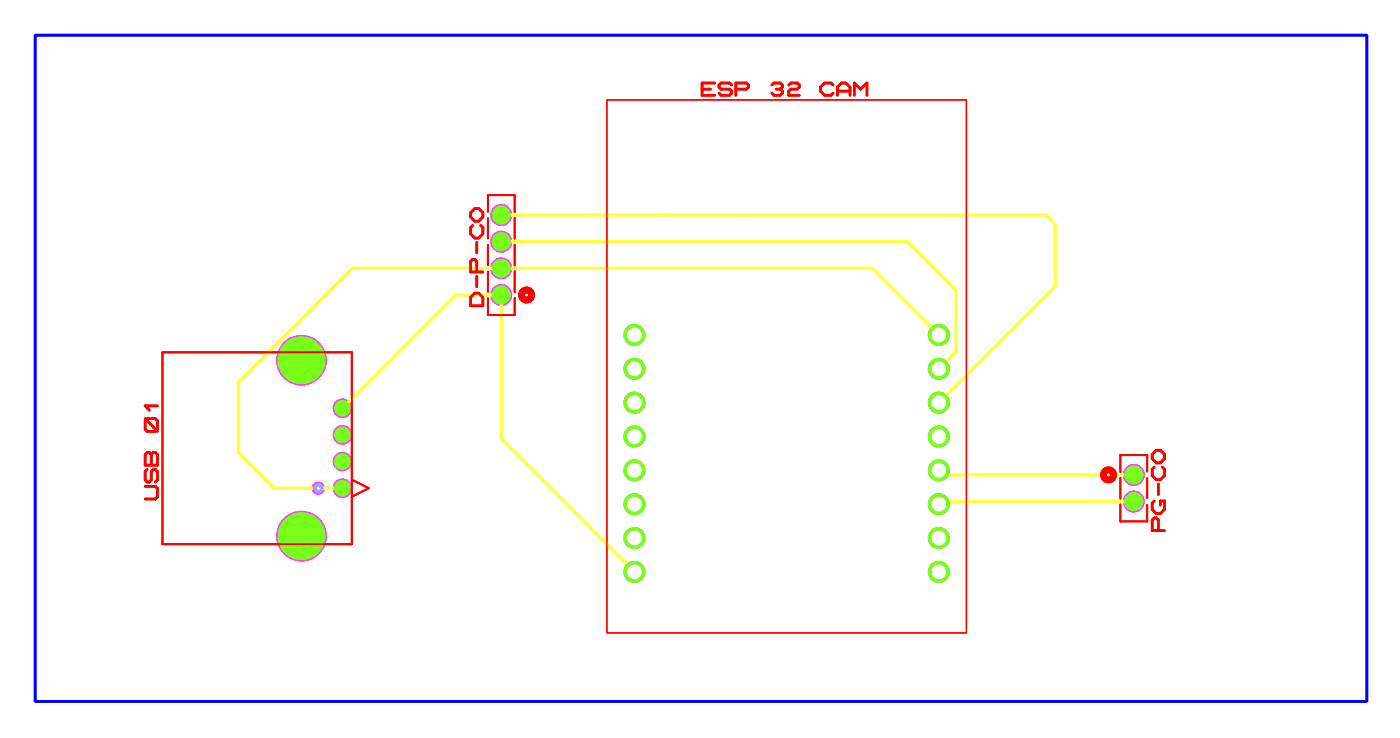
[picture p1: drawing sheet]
<svg xmlns="http://www.w3.org/2000/svg" width="105mm" height="55mm" viewBox="0 0 105 55" stroke-linecap="round" stroke-linejoin="round" font-family="sans-serif">
<g fill="#ff3fff">
<circle cx="23.9" cy="36.6" r=".51"/>
<circle cx="47.6" cy="25.1" r=".83"/>
<circle cx="47.6" cy="27.7" r=".83"/>
<circle cx="47.6" cy="30.2" r=".83"/>
<circle cx="47.6" cy="32.8" r=".83"/>
<circle cx="47.6" cy="35.3" r=".83"/>
<circle cx="47.6" cy="37.8" r=".83"/>
<circle cx="47.6" cy="40.4" r=".83"/>
<circle cx="47.6" cy="42.9" r=".83"/>
<circle cx="70.5" cy="42.9" r=".83"/>
<circle cx="70.5" cy="40.4" r=".83"/>
<circle cx="70.5" cy="37.8" r=".83"/>
<circle cx="70.5" cy="35.3" r=".83"/>
<circle cx="70.5" cy="32.8" r=".83"/>
<circle cx="70.5" cy="30.2" r=".83"/>
<circle cx="70.5" cy="27.7" r=".83"/>
<circle cx="70.5" cy="25.1" r=".83"/>
<circle cx="25.7" cy="36.6" r=".73"/>
<circle cx="25.7" cy="34.6" r=".73"/>
<circle cx="25.7" cy="32.6" r=".73"/>
<circle cx="25.7" cy="30.6" r=".73"/>
<circle cx="22.6" cy="40.2" r="1.9"/>
<circle cx="22.6" cy="27" r="1.9"/>
<circle cx="37.6" cy="22.1" r=".82"/>
<circle cx="37.6" cy="20.1" r=".82"/>
<circle cx="37.6" cy="18.1" r=".82"/>
<circle cx="37.6" cy="16.1" r=".82"/>
<circle cx="85.1" cy="35.6" r=".82"/>
<circle cx="85.1" cy="37.6" r=".82"/>
</g>
<path d="M2.6 2.6h100v50h-100z" fill="none" stroke="#00f" stroke-width=".2"/>
<path d="M45.6 7.5h27v40h-27z" fill="none" stroke="#f00" stroke-width=".1"/>
<g fill="none" stroke="#f00" stroke-width=".2">
<path d="M35.3 16l.3-.4h.3l.4 .4v.3l-.4 .3h-.3l-.3-.3zM35.5 16.9l-.2 .2v.4l.3 .4h.3l.4-.4v-.4l-.2-.2M35.8 18.2v.8M52.7 6.7h.7M53.7 6.2h-1v.9h1M54.9 6.4l-.1-.2h-.7l-.1 .2v.1l.1 .2h.7l.1 .1v.2l-.1 .1h-.7l-.1-.1M55.3 6.7h.7l.2-.2v-.1l-.2-.2h-.7v.9M58 6.4l.1-.2h.5l.1 .2v.1l-.1 .2M58.3 6.7h.3M58.6 6.7l.1 .1v.2l-.1 .1h-.5l-.1-.1M59.2 6.4l.2-.2h.5l.1 .2v.1l-.1 .2h-.5l-.2 .1v.3h.8M62.6 6.4l-.2-.2h-.5l-.3 .3v.3l.3 .3h.5l.2-.1"/>
<path d="M62.9 7.1v-.6l.3-.3h.3l.3 .3v.6M62.9 6.8h.9M64.1 7.1v-.9l.5 .5 .5-.5v.9M10.9 36.5h.8l.1 .2v.6l-.1 .1h-.8M10.9 31.4l.9 1M11 31.4h.7l.1 .2v.6l-.1 .2h-.7l-.1-.2v-.6zM11 34h.2l.2 .1 .1-.1h.2l.1 .1v.8h-.9v-.8zM11 35.2l-.1 .2v.6l.1 .2h.2l.2-.2v-.6l.1-.2h.2l.1 .2v.6l-.1 .2M11.4 34.1v.8M11.8 30.5h-.9l.3 .3M35.3 22.3l.3-.3h.3l.4 .3v.6h-1zM35.8 20.4v-.8l-.2-.1h-.1l-.2 .1v.8h1"/>
<path d="M35.8 20.7v.8M86.7 35.1l-.2 .1v.5l.3 .3h.3l.3-.3v-.5l-.1-.1M86.7 37.6l-.2 .2v.4l.3 .3h.3l.3-.3v-.6h-.3v.3M86.8 33.8h.3l.3 .3v.3l-.3 .3h-.3l-.3-.3v-.3zM87 39.8v-.8l-.2-.1h-.1l-.2 .1v.8h.9M87 36.3v.8"/>
</g>
<g fill="none" stroke="#f00" stroke-width=".15">
<path d="M36.6 15.9v-1.3h2v1.3M36.6 16.4v1.5M36.6 18.4v1.5M38.6 16.4v1.5M38.6 18.4v1.5M12.2 26.4h14.2v14.4h-14.2zM26.4 36l1.3 .6-1.3 .7M36.6 20.4v1.5M38.6 20.4v1.5M38.6 22.4v1.2h-2v-1.2M84.1 35.9v1.5M84.1 37.9v1.2h2v-1.2"/>
<path d="M86.1 35.4v-1.3h-2v1.3M86.1 35.9v1.5"/>
</g>
<g fill="none" stroke="#f00" stroke-width=".51">
<circle cx="39.5" cy="22.1" r=".38"/>
<circle cx="83.2" cy="35.6" r=".38"/>
</g>
<circle cx="25.7" cy="30.6" r=".12" fill="#3fffff"/>
<path d="M23.9 36.6h.1M25.7 30.6h.1" fill="none" stroke="#3fffff" stroke-width=".25"/>
<circle cx="23.9" cy="36.6" r=".12" fill="#3fffff"/>
<path d="M23.9 36.6h1.8" fill="none" stroke="#3fffff" stroke-width=".25"/>
<circle cx="25.7" cy="36.6" r=".12" fill="#3fffff"/>
<path d="M25.7 36.6h.1" fill="none" stroke="#3fffff" stroke-width=".25"/>
<path d="M37.6 22.1v10.8" fill="none" stroke="#ffff3f" stroke-width=".25"/>
<circle cx="37.6" cy="32.9" r=".12" fill="#ffff3f"/>
<path d="M37.6 32.9l10 10M70.5 35.3l.3 .3" fill="none" stroke="#ffff3f" stroke-width=".25"/>
<circle cx="70.8" cy="35.6" r=".12" fill="#ffff3f"/>
<path d="M70.8 35.6h14.3" fill="none" stroke="#ffff3f" stroke-width=".25"/>
<circle cx="50.1" cy="16.1" r=".12" fill="#ffff3f"/>
<path d="M37.6 16.1h12.5" fill="none" stroke="#ffff3f" stroke-width=".25"/>
<circle cx="56.4" cy="16.1" r=".12" fill="#ffff3f"/>
<path d="M56.4 16.1h22.1" fill="none" stroke="#ffff3f" stroke-width=".25"/>
<circle cx="78.5" cy="16.1" r=".12" fill="#ffff3f"/>
<path d="M78.5 16.1l.7 .7" fill="none" stroke="#ffff3f" stroke-width=".25"/>
<circle cx="79.2" cy="16.8" r=".12" fill="#ffff3f"/>
<path d="M79.2 16.8v4.7" fill="none" stroke="#ffff3f" stroke-width=".25"/>
<circle cx="79.2" cy="21.5" r=".12" fill="#ffff3f"/>
<path d="M79.2 21.5l-8.7 8.7" fill="none" stroke="#ffff3f" stroke-width=".25"/>
<g fill="#ffff3f">
<circle cx="50.1" cy="16.1" r=".12"/>
<circle cx="56.4" cy="16.1" r=".12"/>
</g>
<path d="M50.1 16.1h6.3M23.9 36.6h1.8M26.5 20.1h11.1" fill="none" stroke="#ffff3f" stroke-width=".25"/>
<circle cx="26.5" cy="20.1" r=".12" fill="#ffff3f"/>
<path d="M26.5 20.1l-8.6 8.6" fill="none" stroke="#ffff3f" stroke-width=".25"/>
<circle cx="17.9" cy="28.7" r=".12" fill="#ffff3f"/>
<path d="M17.9 28.7v4.8" fill="none" stroke="#ffff3f" stroke-width=".25"/>
<circle cx="17.9" cy="33.5" r=".12" fill="#ffff3f"/>
<path d="M17.9 33.5v.4" fill="none" stroke="#ffff3f" stroke-width=".25"/>
<circle cx="17.9" cy="33.9" r=".12" fill="#ffff3f"/>
<path d="M17.9 33.9l2.3 2.4" fill="none" stroke="#ffff3f" stroke-width=".25"/>
<circle cx="20.2" cy="36.3" r=".12" fill="#ffff3f"/>
<path d="M20.2 36.3l.4 .3" fill="none" stroke="#ffff3f" stroke-width=".25"/>
<circle cx="20.6" cy="36.6" r=".12" fill="#ffff3f"/>
<path d="M20.6 36.6h3.3M70.7 37.6l-.2 .2" fill="none" stroke="#ffff3f" stroke-width=".25"/>
<circle cx="70.7" cy="37.6" r=".12" fill="#ffff3f"/>
<path d="M34.2 22.1h3.4M70.7 37.6h14.4" fill="none" stroke="#ffff3f" stroke-width=".25"/>
<circle cx="34.2" cy="22.1" r=".12" fill="#ffff3f"/>
<path d="M34.2 22.1l-8.5 8.5M37.6 20.1h27.9" fill="none" stroke="#ffff3f" stroke-width=".25"/>
<circle cx="65.5" cy="20.1" r=".12" fill="#ffff3f"/>
<path d="M65.5 20.1l5 5M71.8 26.4l-1.3 1.3" fill="none" stroke="#ffff3f" stroke-width=".25"/>
<circle cx="71.8" cy="26.4" r=".12" fill="#ffff3f"/>
<path d="M71.8 21.8v4.6" fill="none" stroke="#ffff3f" stroke-width=".25"/>
<circle cx="71.8" cy="21.8" r=".12" fill="#ffff3f"/>
<path d="M68.1 18.1l3.7 3.7" fill="none" stroke="#ffff3f" stroke-width=".25"/>
<circle cx="68.1" cy="18.1" r=".12" fill="#ffff3f"/>
<path d="M37.6 18.1h30.5" fill="none" stroke="#ffff3f" stroke-width=".25"/>
<circle cx="23.9" cy="36.6" r=".38" fill="#7f7fff"/>
<circle cx="23.9" cy="36.6" r=".12" fill="#fff"/>
<circle cx="47.6" cy="25.1" r=".83" fill="#75ff19"/>
<circle cx="47.6" cy="25.1" r=".55" fill="#fff"/>
<circle cx="47.6" cy="27.7" r=".83" fill="#75ff19"/>
<circle cx="47.6" cy="27.7" r=".55" fill="#fff"/>
<circle cx="47.6" cy="30.2" r=".83" fill="#75ff19"/>
<circle cx="47.6" cy="30.2" r=".55" fill="#fff"/>
<circle cx="47.6" cy="32.8" r=".83" fill="#75ff19"/>
<circle cx="47.6" cy="32.8" r=".55" fill="#fff"/>
<circle cx="47.6" cy="35.3" r=".83" fill="#75ff19"/>
<circle cx="47.6" cy="35.3" r=".55" fill="#fff"/>
<circle cx="47.6" cy="37.8" r=".83" fill="#75ff19"/>
<circle cx="47.6" cy="37.8" r=".55" fill="#fff"/>
<circle cx="47.6" cy="40.4" r=".83" fill="#75ff19"/>
<circle cx="47.6" cy="40.4" r=".55" fill="#fff"/>
<circle cx="47.6" cy="42.9" r=".83" fill="#75ff19"/>
<circle cx="47.6" cy="42.9" r=".55" fill="#fff"/>
<circle cx="70.5" cy="42.9" r=".83" fill="#75ff19"/>
<circle cx="70.5" cy="42.9" r=".55" fill="#fff"/>
<circle cx="70.5" cy="40.4" r=".83" fill="#75ff19"/>
<circle cx="70.5" cy="40.4" r=".55" fill="#fff"/>
<circle cx="70.5" cy="37.8" r=".83" fill="#75ff19"/>
<circle cx="70.5" cy="37.8" r=".55" fill="#fff"/>
<circle cx="70.5" cy="35.3" r=".83" fill="#75ff19"/>
<circle cx="70.5" cy="35.3" r=".55" fill="#fff"/>
<circle cx="70.5" cy="32.8" r=".83" fill="#75ff19"/>
<circle cx="70.5" cy="32.8" r=".55" fill="#fff"/>
<circle cx="70.5" cy="30.2" r=".83" fill="#75ff19"/>
<circle cx="70.5" cy="30.2" r=".55" fill="#fff"/>
<circle cx="70.5" cy="27.7" r=".83" fill="#75ff19"/>
<circle cx="70.5" cy="27.7" r=".55" fill="#fff"/>
<circle cx="70.5" cy="25.1" r=".83" fill="#75ff19"/>
<circle cx="70.5" cy="25.1" r=".55" fill="#fff"/>
<g fill="#75ff19">
<circle cx="25.7" cy="36.6" r=".61"/>
<circle cx="25.7" cy="34.6" r=".61"/>
<circle cx="25.7" cy="32.6" r=".61"/>
<circle cx="25.7" cy="30.6" r=".61"/>
<circle cx="22.6" cy="40.2" r="1.78"/>
<circle cx="22.6" cy="27" r="1.78"/>
<circle cx="37.6" cy="22.1" r=".7"/>
<circle cx="37.6" cy="20.1" r=".7"/>
<circle cx="37.6" cy="18.1" r=".7"/>
<circle cx="37.6" cy="16.1" r=".7"/>
<circle cx="85.1" cy="35.6" r=".7"/>
<circle cx="85.1" cy="37.6" r=".7"/>
</g>
<path d="M2.6 2.6h100v50h-100z" fill="none" stroke="#00f" stroke-width=".2"/>
<path d="M45.6 7.5h27v40h-27z" fill="none" stroke="#f00" stroke-width=".1"/>
<g fill="none" stroke="#f00" stroke-width=".2">
<path d="M35.3 16l.3-.4h.3l.4 .4v.3l-.4 .3h-.3l-.3-.3zM35.5 16.9l-.2 .2v.4l.3 .4h.3l.4-.4v-.4l-.2-.2M35.8 18.2v.8M52.7 6.7h.7M53.7 6.2h-1v.9h1M54.9 6.4l-.1-.2h-.7l-.1 .2v.1l.1 .2h.7l.1 .1v.2l-.1 .1h-.7l-.1-.1M55.3 6.7h.7l.2-.2v-.1l-.2-.2h-.7v.9M58 6.4l.1-.2h.5l.1 .2v.1l-.1 .2M58.3 6.7h.3M58.6 6.7l.1 .1v.2l-.1 .1h-.5l-.1-.1M59.2 6.4l.2-.2h.5l.1 .2v.1l-.1 .2h-.5l-.2 .1v.3h.8M62.6 6.4l-.2-.2h-.5l-.3 .3v.3l.3 .3h.5l.2-.1"/>
<path d="M62.9 7.1v-.6l.3-.3h.3l.3 .3v.6M62.9 6.8h.9M64.1 7.1v-.9l.5 .5 .5-.5v.9M10.9 36.5h.8l.1 .2v.6l-.1 .1h-.8M10.9 31.4l.9 1M11 31.4h.7l.1 .2v.6l-.1 .2h-.7l-.1-.2v-.6zM11 34h.2l.2 .1 .1-.1h.2l.1 .1v.8h-.9v-.8zM11 35.2l-.1 .2v.6l.1 .2h.2l.2-.2v-.6l.1-.2h.2l.1 .2v.6l-.1 .2M11.4 34.1v.8M11.8 30.5h-.9l.3 .3M35.3 22.3l.3-.3h.3l.4 .3v.6h-1zM35.8 20.4v-.8l-.2-.1h-.1l-.2 .1v.8h1"/>
<path d="M35.8 20.7v.8M86.7 35.1l-.2 .1v.5l.3 .3h.3l.3-.3v-.5l-.1-.1M86.7 37.6l-.2 .2v.4l.3 .3h.3l.3-.3v-.6h-.3v.3M86.8 33.8h.3l.3 .3v.3l-.3 .3h-.3l-.3-.3v-.3zM87 39.8v-.8l-.2-.1h-.1l-.2 .1v.8h.9M87 36.3v.8"/>
</g>
<g fill="none" stroke="#f00" stroke-width=".15">
<path d="M36.6 15.9v-1.3h2v1.3M36.6 16.4v1.5M36.6 18.4v1.5M38.6 16.4v1.5M38.6 18.4v1.5M12.2 26.4h14.2v14.4h-14.2zM26.4 36l1.3 .6-1.3 .7M36.6 20.4v1.5M38.6 20.4v1.5M38.6 22.4v1.2h-2v-1.2M84.1 35.9v1.5M84.1 37.9v1.2h2v-1.2"/>
<path d="M86.1 35.4v-1.3h-2v1.3M86.1 35.9v1.5"/>
</g>
<g fill="none" stroke="#f00" stroke-width=".51">
<circle cx="39.5" cy="22.1" r=".38"/>
<circle cx="83.2" cy="35.6" r=".38"/>
</g>
</svg>
